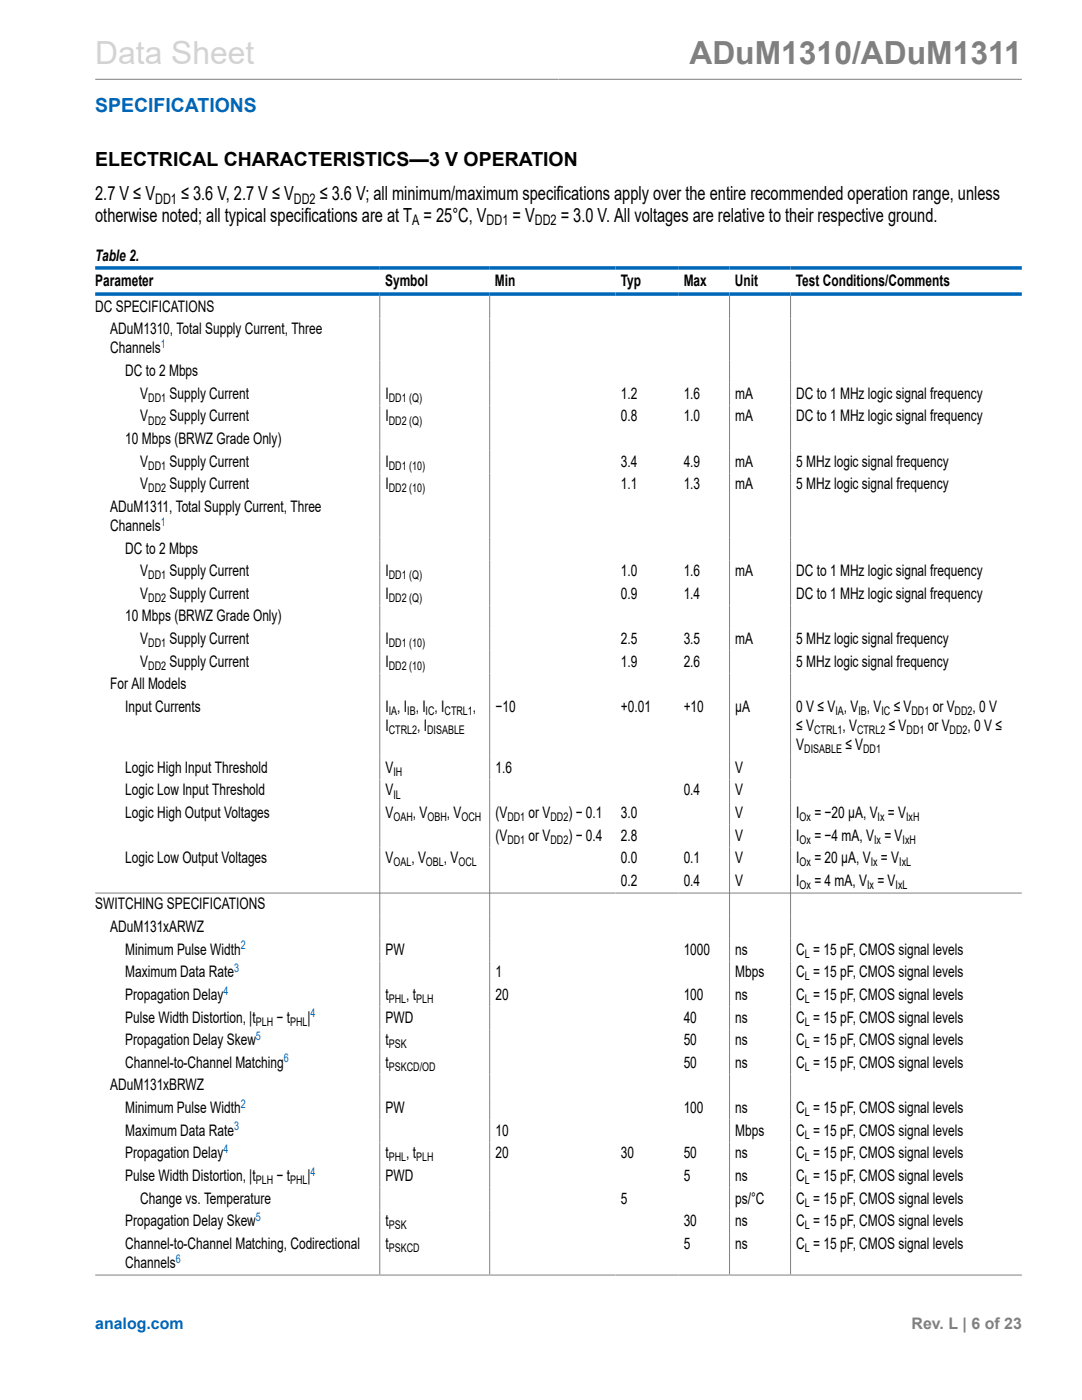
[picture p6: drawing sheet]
<svg xmlns="http://www.w3.org/2000/svg" width="216mm" height="279mm" viewBox="0 0 216 279" stroke-linecap="round" stroke-linejoin="round" font-family="sans-serif">
<defs><g id="words">
<text font-size="6.3" fill="#d3d3d3" x="19" y="12.7">Data Sheet</text>
<text font-size="6.3" fill="#808080" x="137.6" y="12.7">ADuM1310/ADuM1311</text>
<text font-size="3.9" fill="#0067b8" x="19" y="22.3">SPECIFICATIONS</text>
<g font-size="3.9">
<text x="19" y="33.2">ELECTRICAL CHARACTERISTICS—3 V OPERATION</text>
<text x="19" y="40">2.7 V ≤ V</text>
<text x="36.1" y="40">≤ 3.6 V, 2.7 V ≤ V</text>
<text x="63.8" y="40">≤ 3.6 V; all minimum/maximum specifications apply over the entire recommended operation range, unless</text>
<text x="19" y="44.2">otherwise noted; all typical specifications are at T = 25°C, V</text>
<text x="102.3" y="44.2">= V</text>
<text x="111.9" y="44.2">= 3.0 V. All voltages are relative to their respective ground.</text>
</g>
<g font-size="3.2">
<text x="19" y="52.1">Table 2.</text>
<text x="19" y="57">Parameter</text>
<text x="76.8" y="57">Symbol</text>
<text x="98.8" y="57">Min</text>
<text x="123.9" y="57">Typ</text>
<text x="136.4" y="57">Max</text>
<text x="146.6" y="57">Unit</text>
<text x="158.8" y="57">Test Conditions/Comments</text>
<text x="19" y="62.2">DC SPECIFICATIONS</text>
<text x="22" y="66.7">ADuM1310, Total Supply Current, Three</text>
<text x="22" y="70.5">Channels</text>
<text x="25" y="75.1">DC to 2 Mbps</text>
<text x="28" y="79.6">V</text>
<text x="33.8" y="79.6">Supply Current</text>
<text x="76.9" y="79.6">I</text>
<text x="123.9" y="79.6">1.2</text>
<text x="136.4" y="79.6">1.6</text>
<text x="146.7" y="79.6">mA</text>
<text x="158.9" y="79.6">DC to 1 MHz logic signal frequency</text>
<text x="25" y="88.6">10 Mbps (BRWZ Grade Only)</text>
<text x="28" y="84.1">V</text>
<text x="33.8" y="84.1">Supply Current</text>
<text x="76.9" y="84.1">I</text>
<text x="123.9" y="84.1">0.8</text>
<text x="136.4" y="84.1">1.0</text>
<text x="146.7" y="84.1">mA</text>
<text x="158.9" y="84.1">DC to 1 MHz logic signal frequency</text>
<text x="28" y="93.1">V</text>
<text x="33.8" y="93.1">Supply Current</text>
<text x="76.9" y="93.1">I</text>
<text x="123.9" y="93.1">3.4</text>
<text x="136.4" y="93.1">4.9</text>
<text x="146.7" y="93.1">mA</text>
<text x="158.9" y="93.1">5 MHz logic signal frequency</text>
<text x="28" y="97.6">V</text>
<text x="33.8" y="97.6">Supply Current</text>
<text x="76.9" y="97.6">I</text>
<text x="123.9" y="97.6">1.1</text>
<text x="136.4" y="97.6">1.3</text>
<text x="146.7" y="97.6">mA</text>
<text x="158.9" y="97.6">5 MHz logic signal frequency</text>
<text x="22" y="102.2">ADuM1311, Total Supply Current, Three</text>
<text x="22" y="106">Channels</text>
<text x="25" y="110.5">DC to 2 Mbps</text>
<text x="28" y="115">V</text>
<text x="28" y="119.5">V</text>
<text x="33.8" y="119.5">Supply Current</text>
<text x="33.8" y="115">Supply Current</text>
<text x="76.9" y="119.5">I</text>
<text x="76.9" y="115">I</text>
<text x="123.9" y="119.5">0.9</text>
<text x="123.9" y="115">1.0</text>
<text x="136.4" y="119.5">1.4</text>
<text x="136.4" y="115">1.6</text>
<text x="146.7" y="115">mA</text>
<text x="158.9" y="119.5">DC to 1 MHz logic signal frequency</text>
<text x="158.9" y="115">DC to 1 MHz logic signal frequency</text>
<text x="25" y="124">10 Mbps (BRWZ Grade Only)</text>
<text x="28" y="128.5">V</text>
<text x="33.8" y="128.5">Supply Current</text>
<text x="76.9" y="128.5">I</text>
<text x="123.9" y="128.5">2.5</text>
<text x="136.4" y="128.5">3.5</text>
<text x="146.7" y="128.5">mA</text>
<text x="158.9" y="128.5">5 MHz logic signal frequency</text>
<text x="22" y="137.6">For All Models</text>
<text x="28" y="133.1">V</text>
<text x="33.8" y="133.1">Supply Current</text>
<text x="76.9" y="133.1">I</text>
<text x="123.9" y="133.1">1.9</text>
<text x="136.4" y="133.1">2.6</text>
<text x="158.9" y="133.1">5 MHz logic signal frequency</text>
<text x="25" y="142.1">Input Currents</text>
<text x="76.9" y="142.1">I , I , I , I</text>
<text x="94.4" y="142.1">,</text>
<text x="98.9" y="142.1">−10</text>
<text x="123.9" y="142.1">+0.01</text>
<text x="136.4" y="142.1">+10</text>
<text x="146.7" y="142.1">µA</text>
<text x="158.9" y="142.1">0 V ≤ V , V , V</text>
<text x="178.3" y="142.1">≤ V</text>
<text x="186.1" y="142.1">or V</text>
<text x="194.1" y="142.1">, 0 V</text>
<text x="76.9" y="145.9">I</text>
<text x="83.2" y="145.9">, I</text>
<text x="158.9" y="149.7">V</text>
<text x="158.9" y="145.9">≤ V</text>
<text x="168.1" y="145.9">, V</text>
<text x="168.7" y="149.7">≤ V</text>
<text x="177.3" y="145.9">≤ V</text>
<text x="185.1" y="145.9">or V</text>
<text x="193.1" y="145.9">, 0 V ≤</text>
<text x="25" y="154.2">Logic High Input Threshold</text>
<text x="76.9" y="154.2">V</text>
<text x="98.9" y="154.2">1.6</text>
<text x="146.7" y="154.2">V</text>
<text x="25" y="158.7">Logic Low Input Threshold</text>
<text x="76.9" y="158.7">V</text>
<text x="136.4" y="158.7">0.4</text>
<text x="146.7" y="158.7">V</text>
<text x="25" y="163.3">Logic High Output Voltages</text>
<text x="76.9" y="163.3">V</text>
<text x="82.4" y="163.3">, V</text>
<text x="89.2" y="163.3">, V</text>
<text x="98.9" y="167.8">(V</text>
<text x="98.9" y="163.3">(V</text>
<text x="105.5" y="163.3">or V</text>
<text x="105.5" y="167.8">or V</text>
<text x="113.4" y="167.8">) − 0.4</text>
<text x="113.4" y="163.3">) − 0.1</text>
<text x="123.9" y="167.8">2.8</text>
<text x="123.9" y="163.3">3.0</text>
<text x="146.7" y="167.8">V</text>
<text x="146.7" y="163.3">V</text>
<text x="158.9" y="167.8">I</text>
<text x="158.9" y="163.3">I</text>
<text x="162.5" y="167.8">= −4 mA, V = V</text>
<text x="162.5" y="163.3">= −20 µA, V = V</text>
<text x="25" y="172.3">Logic Low Output Voltages</text>
<text x="76.9" y="172.3">V</text>
<text x="82.1" y="172.3">, V</text>
<text x="88.6" y="172.3">, V</text>
<text x="123.9" y="172.3">0.0</text>
<text x="136.4" y="172.3">0.1</text>
<text x="146.7" y="172.3">V</text>
<text x="158.9" y="172.3">I</text>
<text x="162.5" y="172.3">= 20 µA, V = V</text>
<text x="123.9" y="176.8">0.2</text>
<text x="136.4" y="176.8">0.4</text>
<text x="146.7" y="176.8">V</text>
<text x="158.9" y="176.8">I</text>
<text x="162.5" y="176.8">= 4 mA, V = V</text>
<text x="19" y="181.5">SWITCHING SPECIFICATIONS</text>
<text x="22" y="186">ADuM131xARWZ</text>
<text x="25" y="190.5">Minimum Pulse Width</text>
<text x="76.9" y="190.5">PW</text>
<text x="136.4" y="190.5">1000</text>
<text x="146.7" y="190.5">ns</text>
<text x="158.9" y="190.5">C = 15 pF, CMOS signal levels</text>
<text x="25" y="195">Maximum Data Rate</text>
<text x="98.9" y="195">1</text>
<text x="146.7" y="195">Mbps</text>
<text x="158.9" y="195">C = 15 pF, CMOS signal levels</text>
<text x="25" y="199.6">Propagation Delay</text>
<text x="76.9" y="199.6">t</text>
<text x="81.1" y="199.6">, t</text>
<text x="98.9" y="199.6">20</text>
<text x="136.4" y="199.6">100</text>
<text x="146.7" y="199.6">ns</text>
<text x="158.9" y="199.6">C = 15 pF, CMOS signal levels</text>
<text x="25" y="208.6">Propagation Delay Skew</text>
<text x="25" y="204.1">Pulse Width Distortion, |t</text>
<text x="55.2" y="204.1">− t</text>
<text x="61.4" y="204.1">|</text>
<text x="76.9" y="208.6">t</text>
<text x="76.9" y="204.1">PWD</text>
<text x="136.4" y="208.6">50</text>
<text x="136.4" y="204.1">40</text>
<text x="146.7" y="208.6">ns</text>
<text x="146.7" y="204.1">ns</text>
<text x="158.9" y="208.6">C = 15 pF, CMOS signal levels</text>
<text x="158.9" y="204.1">C = 15 pF, CMOS signal levels</text>
<text x="25" y="213.1">Channel-to-Channel Matching</text>
<text x="76.9" y="213.1">t</text>
<text x="136.4" y="213.1">50</text>
<text x="146.7" y="213.1">ns</text>
<text x="158.9" y="213.1">C = 15 pF, CMOS signal levels</text>
<text x="22" y="217.6">ADuM131xBRWZ</text>
<text x="25" y="222.1">Minimum Pulse Width</text>
<text x="25" y="226.6">Maximum Data Rate</text>
<text x="76.9" y="222.1">PW</text>
<text x="98.9" y="226.6">10</text>
<text x="136.4" y="222.1">100</text>
<text x="146.7" y="222.1">ns</text>
<text x="146.7" y="226.6">Mbps</text>
<text x="158.9" y="222.1">C = 15 pF, CMOS signal levels</text>
<text x="158.9" y="226.6">C = 15 pF, CMOS signal levels</text>
<text x="25" y="231.2">Propagation Delay</text>
<text x="76.9" y="231.2">t</text>
<text x="81.1" y="231.2">, t</text>
<text x="98.9" y="231.2">20</text>
<text x="123.9" y="231.2">30</text>
<text x="136.4" y="231.2">50</text>
<text x="146.7" y="231.2">ns</text>
<text x="158.9" y="231.2">C = 15 pF, CMOS signal levels</text>
<text x="25" y="235.7">Pulse Width Distortion, |t</text>
<text x="55.2" y="235.7">− t</text>
<text x="61.4" y="235.7">|</text>
<text x="76.9" y="235.7">PWD</text>
<text x="136.4" y="235.7">5</text>
<text x="146.7" y="235.7">ns</text>
<text x="158.9" y="235.7">C = 15 pF, CMOS signal levels</text>
<text x="25" y="244.7">Propagation Delay Skew</text>
<text x="28" y="240.2">Change vs. Temperature</text>
<text x="76.9" y="244.7">t</text>
<text x="123.9" y="240.2">5</text>
<text x="136.4" y="244.7">30</text>
<text x="146.7" y="244.7">ns</text>
<text x="146.7" y="240.2">ps/°C</text>
<text x="158.9" y="244.7">C = 15 pF, CMOS signal levels</text>
<text x="158.9" y="240.2">C = 15 pF, CMOS signal levels</text>
<text x="25" y="249.2">Channel-to-Channel Matching, Codirectional</text>
<text x="76.9" y="249.2">t</text>
<text x="136.4" y="249.2">5</text>
<text x="146.7" y="249.2">ns</text>
<text x="158.9" y="249.2">C = 15 pF, CMOS signal levels</text>
<text x="25" y="253">Channels</text>
</g>
<text font-size="3.2" fill="#0067b8" x="19" y="265.3">analog.com</text>
<text font-size="3.2" fill="#808080" x="181.9" y="265.3">Rev. L | 6 of 23</text>
<g font-size="2.9">
<text x="31" y="40.8">DD1</text>
<text x="58.6" y="40.8">DD2</text>
<text x="82.3" y="45">A</text>
<text x="97.1" y="45">DD1</text>
<text x="106.7" y="45">DD2</text>
</g>
<g font-size="2.4" fill="#0067b8">
<text x="32.1" y="69.5">1</text>
<text x="32.1" y="104.9">1</text>
<text x="48" y="189.5">2</text>
<text x="46.7" y="194">3</text>
<text x="44.6" y="198.5">4</text>
<text x="62" y="203">4</text>
<text x="51.1" y="207.5">5</text>
<text x="56.6" y="212">6</text>
<text x="48" y="221.1">2</text>
<text x="46.7" y="225.6">3</text>
<text x="44.6" y="230.1">4</text>
<text x="62" y="234.6">4</text>
<text x="51.1" y="243.7">5</text>
<text x="35.1" y="252">6</text>
</g>
<g font-size="2.4">
<text x="29.6" y="80.2">DD1</text>
<text x="77.6" y="80.2">DD1 (Q)</text>
<text x="29.6" y="84.7">DD2</text>
<text x="77.6" y="84.7">DD2 (Q)</text>
<text x="29.6" y="93.8">DD1</text>
<text x="77.6" y="93.8">DD1 (10)</text>
<text x="29.6" y="98.3">DD2</text>
<text x="77.6" y="98.3">DD2 (10)</text>
<text x="29.6" y="115.6">DD1</text>
<text x="77.6" y="115.6">DD1 (Q)</text>
<text x="29.6" y="120.1">DD2</text>
<text x="77.6" y="120.1">DD2 (Q)</text>
<text x="29.6" y="129.2">DD1</text>
<text x="77.6" y="129.2">DD1 (10)</text>
<text x="29.6" y="133.7">DD2</text>
<text x="77.6" y="133.7">DD2 (10)</text>
<text x="77.6" y="142.7">IA</text>
<text x="81.3" y="142.7">IB</text>
<text x="84.9" y="142.7">IC</text>
<text x="88.7" y="142.7">CTRL1</text>
<text x="166.7" y="142.7">IA</text>
<text x="171.3" y="142.7">IB</text>
<text x="175.9" y="142.7">IC</text>
<text x="181.9" y="142.7">DD1</text>
<text x="190.5" y="142.7">DD2</text>
<text x="77.6" y="146.5">CTRL2</text>
<text x="85.2" y="146.5">DISABLE</text>
<text x="162.4" y="146.5">CTRL1</text>
<text x="171" y="146.5">CTRL2</text>
<text x="180.9" y="146.5">DD1</text>
<text x="189.5" y="146.5">DD2</text>
<text x="78.5" y="154.9">IH</text>
<text x="160.5" y="150.3">DISABLE</text>
<text x="172.2" y="150.3">DD1</text>
<text x="78.5" y="159.4">IL</text>
<text x="78.5" y="163.9">OAH</text>
<text x="85.3" y="163.9">OBH</text>
<text x="92.1" y="163.9">OCH</text>
<text x="101.2" y="163.9">DD1</text>
<text x="109.8" y="163.9">DD2</text>
<text x="159.6" y="163.9">Ox</text>
<text x="175.1" y="163.9">Ix</text>
<text x="180.8" y="163.9">IxH</text>
<text x="78.5" y="172.9">OAL</text>
<text x="85" y="172.9">OBL</text>
<text x="91.5" y="172.9">OCL</text>
<text x="101.2" y="168.4">DD1</text>
<text x="109.8" y="168.4">DD2</text>
<text x="159.6" y="168.4">Ox</text>
<text x="159.6" y="172.9">Ox</text>
<text x="173.7" y="172.9">Ix</text>
<text x="174.4" y="168.4">Ix</text>
<text x="179.4" y="172.9">IxL</text>
<text x="180.1" y="168.4">IxH</text>
<text x="159.6" y="177.4">Ox</text>
<text x="173" y="177.4">Ix</text>
<text x="178.7" y="177.4">IxL</text>
<text x="160.6" y="191.2">L</text>
<text x="160.6" y="195.7">L</text>
<text x="77.6" y="200.2">PHL</text>
<text x="83" y="200.2">PLH</text>
<text x="160.6" y="200.2">L</text>
<text x="51" y="204.7">PLH</text>
<text x="57.9" y="204.7">PHL</text>
<text x="77.6" y="209.2">PSK</text>
<text x="160.6" y="209.2">L</text>
<text x="160.6" y="204.7">L</text>
<text x="77.6" y="213.7">PSKCD/OD</text>
<text x="160.6" y="213.7">L</text>
<text x="160.6" y="227.3">L</text>
<text x="160.6" y="222.8">L</text>
<text x="77.6" y="231.8">PHL</text>
<text x="83" y="231.8">PLH</text>
<text x="160.6" y="231.8">L</text>
<text x="51" y="236.3">PLH</text>
<text x="57.9" y="236.3">PHL</text>
<text x="160.6" y="236.3">L</text>
<text x="77.6" y="245.3">PSK</text>
<text x="160.6" y="240.8">L</text>
<text x="160.6" y="245.3">L</text>
<text x="77.6" y="249.9">PSKCD</text>
<text x="160.6" y="249.9">L</text>
</g>
</g></defs>
<path d="M19 15.8h184.9M75.8 59v195.4M97.7 59v195.4M145.6 59v195.4M157.7 59v195.4M203.9 178.2h-184.9M19 254.5h184.9" fill="none" stroke="#808080" stroke-width=".2"/>
<path d="M19 53.5h184.9M19 58.7h184.9" fill="none" stroke="#0067b8" stroke-width=".71"/>
<use href="#words"/>
</svg>
